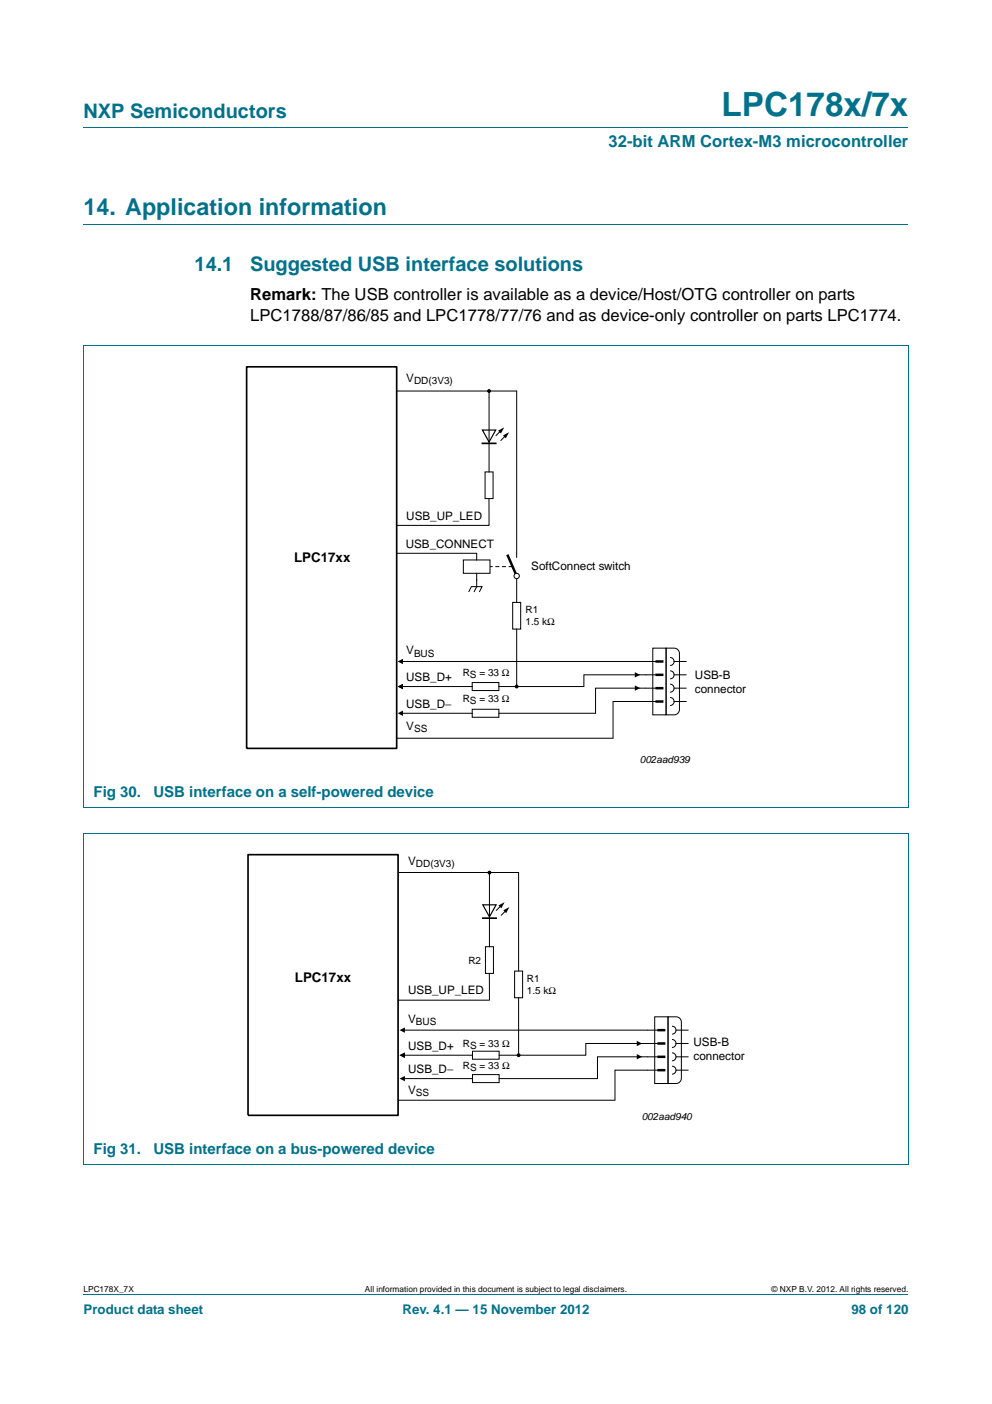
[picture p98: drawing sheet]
<svg xmlns="http://www.w3.org/2000/svg" width="210mm" height="297mm" viewBox="0 0 210 297" stroke-linecap="round" stroke-linejoin="round" font-family="sans-serif">
<defs><g id="words">
<text font-size="7" fill="#00718a" x="152.7" y="24.6">LPC178x/7x</text>
<text font-size="4.9" fill="#00718a" x="17.7" y="45.4">14. Application information</text>
<g font-size="4.2" fill="#00718a">
<text x="17.7" y="24.9">NXP Semiconductors</text>
<text x="41.2" y="57.3">14.1</text>
<text x="52.9" y="57.3">Suggested USB interface solutions</text>
</g>
<text font-size="3.5" fill="#00718a" x="128.8" y="31.1">32-bit ARM Cortex-M3 microcontroller</text>
<g font-size="3.5">
<text x="53" y="63.5">Remark: The USB controller is available as a device/Host/OTG controller on parts</text>
<text x="53" y="68">LPC1788/87/86/85 and LPC1778/77/76 and as device-only controller on parts LPC1774.</text>
</g>
<g font-size="3.2" fill="#00718a">
<text x="19.8" y="168.7">Fig 30.</text>
<text x="32.5" y="168.7">USB interface on a self-powered device</text>
<text x="19.8" y="244.2">Fig 31.</text>
<text x="32.5" y="244.2">USB interface on a bus-powered device</text>
</g>
<g font-size="2.8">
<text x="62.3" y="119">LPC17xx</text>
<text x="62.4" y="207.8">LPC17xx</text>
</g>
<g font-size="2.8" fill="#00718a">
<text x="17.7" y="277.9">Product data sheet</text>
<text x="85.2" y="277.9">Rev. 4.1 — 15 November 2012</text>
<text x="180.2" y="277.9">98 of 120</text>
</g>
<g font-size="2.5">
<text x="86" y="80.8">V</text>
<text x="86" y="110.1">USB_UP_LED</text>
<text x="85.9" y="115.9">USB_CONNECT</text>
<text x="112.4" y="120.6">SoftConnect switch</text>
<text x="86" y="138.4">V</text>
<text x="147.1" y="143.7">USB-B</text>
<text x="86" y="144.2">USB_D+</text>
<text x="86" y="149.8">USB_D−</text>
<text x="147.1" y="146.7">connector</text>
<text x="86" y="154.4">V</text>
<text x="86.4" y="183">V</text>
<text x="86.4" y="210.4">USB_UP_LED</text>
<text x="86.4" y="216.4">V</text>
<text x="146.8" y="221.3">USB-B</text>
<text x="86.4" y="222.2">USB_D+</text>
<text x="86.4" y="227.1">USB_D−</text>
<text x="146.8" y="224.3">connector</text>
<text x="86.4" y="231.4">V</text>
</g>
<g font-size="2.1">
<text x="87.6" y="81.3">DD(3V3)</text>
<text x="111.3" y="129.8">R1</text>
<text x="111.3" y="132.2">1.5 kΩ</text>
<text x="87.6" y="138.9">BUS</text>
<text x="97.9" y="143.1">RS = 33 Ω</text>
<text x="97.9" y="148.6">RS = 33 Ω</text>
<text x="87.6" y="154.9">SS</text>
<text x="135.4" y="161.5">002aad939</text>
<text x="88" y="183.5">DD(3V3)</text>
<text x="99.1" y="203.9">R2</text>
<text x="111.5" y="207.8">R1</text>
<text x="111.5" y="210.2">1.5 kΩ</text>
<text x="88" y="216.9">BUS</text>
<text x="98" y="221.5">RS = 33 Ω</text>
<text x="98" y="226.2">RS = 33 Ω</text>
<text x="88" y="231.9">SS</text>
<text x="135.8" y="237">002aad940</text>
</g>
<g font-size="1.8">
<text x="17.7" y="273.3">LPC178X_7X</text>
<text x="77.2" y="273.3">All information provided in this document is subject to legal disclaimers.</text>
<text x="163.3" y="273.3">© NXP B.V. 2012. All rights reserved.</text>
</g>
</g></defs>
<path d="M17.7 27h174.6M17.7 47.4h174.6M17.6 73.2h174.7M17.7 73.2v97.5M192.3 73.2v97.5M17.6 170.8h174.7M17.7 273.9h174.6" fill="none" stroke="#00718a" stroke-width=".21"/>
<path d="M52.2 77.6h31.8v80.7h-31.8z" fill-rule="evenodd" fill="#fff" stroke="#000" stroke-width=".35"/>
<g fill="none" stroke="#000" stroke-width=".21">
<path d="M84 117.1h16.9v1.4M98.1 118.5h5.6v2.8h-5.6zM103.7 119.9h.6M104.9 119.9h.8M106.3 119.9h.8M107.7 119.9h.8M84.9 139.9h49.9M100.9 121.3v1.4M108.5 127.4h1.7v5.7h-1.7zM109.4 133.1v12.2M84 156.2h45.8M84.9 145.2h15.1"/>
<path d="M100 144.4h5.6v1.7h-5.6zM134.8 142.8h-11.2v2.4h-18"/>
</g>
<path d="M84.2 139.9l1.1-.5v1.1zM84.2 145.2l1.1-.5v1.1zM84.2 150.9l1.1-.6v1.2zM134.4 142.2l1.1 .6-1.1 .5zM134.4 145l1.1 .6-1.1 .5z" fill="#000"/>
<circle cx="109.4" cy="145.2" r=".28" fill="#000" stroke="#000" stroke-width=".25"/>
<path d="M107.4 117.3l2 4.6" fill="none" stroke="#000" stroke-width=".53"/>
<circle cx="109.4" cy="121.9" r=".56" fill="#fff" stroke="#000" stroke-width=".21"/>
<g fill="none" stroke="#000" stroke-width=".21">
<path d="M84 82.7h25.4v35.2M102.7 99.8h1.7v5.7h-1.7zM103.5 82.7v17.1M106.1 91l-1.2 1.2M107.2 92l-1.2 1.2M103.5 105.5v5.7h-19.5M99.2 125.2l.6-1.1h2.2l-.5 1.1M100.9 122.7v1.4l-.6 1.1M109.4 122.4v5M134.8 139.9h3.9M138.2 137.1h2.8v14.1h-2.8zM141 137.1h1.7a1.13 1.13 0 0 1 1.1 1.2v11.8a1.13 1.13 0 0 1-1.1 1.1h-1.7z"/>
<path d="M141.8 139.1a.85 .85 0 0 1 .9 .8 .85 .85 0 0 1-.9 .9M142.7 139.9h2.5M84.9 150.9h15.1M100 150.1h5.6v1.7h-5.6zM134.8 142.8h3.9M138.7 145.6h-12.6v5.3h-20.5M138.7 148.4h-8.9v7.8M141.8 141.9a.85 .85 0 0 1 .9 .9 .85 .85 0 0 1-.9 .8M141.8 144.7a.85 .85 0 0 1 .9 .9 .85 .85 0 0 1-.9 .8M141.8 147.6a.85 .85 0 0 1 .9 .8 .85 .85 0 0 1-.9 .9M142.7 142.8h2.5M142.7 145.6h2.5"/>
<path d="M142.7 148.4h2.5"/>
</g>
<path d="M138.7 139.9h1.7M138.7 142.8h1.7M138.7 145.6h1.7M138.7 148.4h1.7" fill="none" stroke="#000" stroke-width=".53"/>
<path d="M105.4 91.1l1.3-.7-.7 1.3zM106.5 92.1l1.3-.7-.7 1.3z" fill="#000"/>
<path d="M102.1 91h2.8l-1.4 2.5z" fill="none" stroke="#000" stroke-width=".25"/>
<path d="M102.1 93.8h2.8z" fill="#000" stroke="#000" stroke-width=".35"/>
<circle cx="103.5" cy="82.7" r=".28" fill="#000" stroke="#000" stroke-width=".25"/>
<path d="M17.6 176.4h174.7M17.7 176.4v69.9M192.3 176.4v69.9M17.6 246.3h174.7" fill="none" stroke="#00718a" stroke-width=".21"/>
<path d="M52.5 180.8h31.8v55.2h-31.8z" fill-rule="evenodd" fill="#fff" stroke="#000" stroke-width=".35"/>
<g fill="none" stroke="#000" stroke-width=".21">
<path d="M84.4 184.6h25.4v20.8M103.6 184.6v15.7M106.2 191.5l-1.2 1.2M107.2 192.5l-1.2 1.2M85.3 217.9h53.8M102.8 200.3h1.7v5.6h-1.7zM103.6 205.9v5.7h-19.3M108.9 205.4h1.7v5.7h-1.7zM109.8 211.1v12.1M138.6 215.1h2.8v14.1h-2.8zM141.4 215.1h1.7a1.13 1.13 0 0 1 1.1 1.1v11.9a1.13 1.13 0 0 1-1.1 1.1h-1.7zM142.3 219.9a.85 .85 0 0 1 .8 .9 .85 .85 0 0 1-.8 .8"/>
<path d="M142.3 217.1a.85 .85 0 0 1 .8 .8 .85 .85 0 0 1-.8 .9M143.1 217.9h2.5M85.3 223.2h14.7M85.3 228.2h14.7M100 222.4h5.7v1.7h-5.7zM100 227.3h5.7v1.7h-5.7zM139.1 220.8h-15.1v2.4h-18.3M139.1 223.6h-12.6v4.6h-20.8M139.1 226.4h-8.9v6.4h-45.8M142.3 222.7a.85 .85 0 0 1 .8 .9 .85 .85 0 0 1-.8 .8M142.3 225.6a.85 .85 0 0 1 .8 .8 .85 .85 0 0 1-.8 .9M143.1 220.8h2.5"/>
<path d="M143.1 223.6h2.5M143.1 226.4h2.5"/>
</g>
<path d="M105.5 191.6l1.3-.7-.7 1.3zM106.5 192.6l1.3-.7-.7 1.3zM84.6 217.9l1.1-.5v1.1zM84.6 223.2l1.1-.5v1.1zM84.6 228.2l1.1-.6v1.2zM134.8 220.2l1.1 .6-1.1 .5zM134.8 223l1.1 .6-1.1 .5z" fill="#000"/>
<path d="M102.2 191.4h2.8l-1.4 2.6z" fill="none" stroke="#000" stroke-width=".25"/>
<path d="M102.2 194.3h2.8z" fill="#000" stroke="#000" stroke-width=".35"/>
<g fill="#000" stroke="#000" stroke-width=".25">
<circle cx="103.6" cy="184.6" r=".28"/>
<circle cx="109.8" cy="223.2" r=".28"/>
</g>
<path d="M139.1 217.9h1.7M139.1 220.8h1.7M139.1 223.6h1.7M139.1 226.4h1.7" fill="none" stroke="#000" stroke-width=".53"/>
<use href="#words"/>
</svg>
